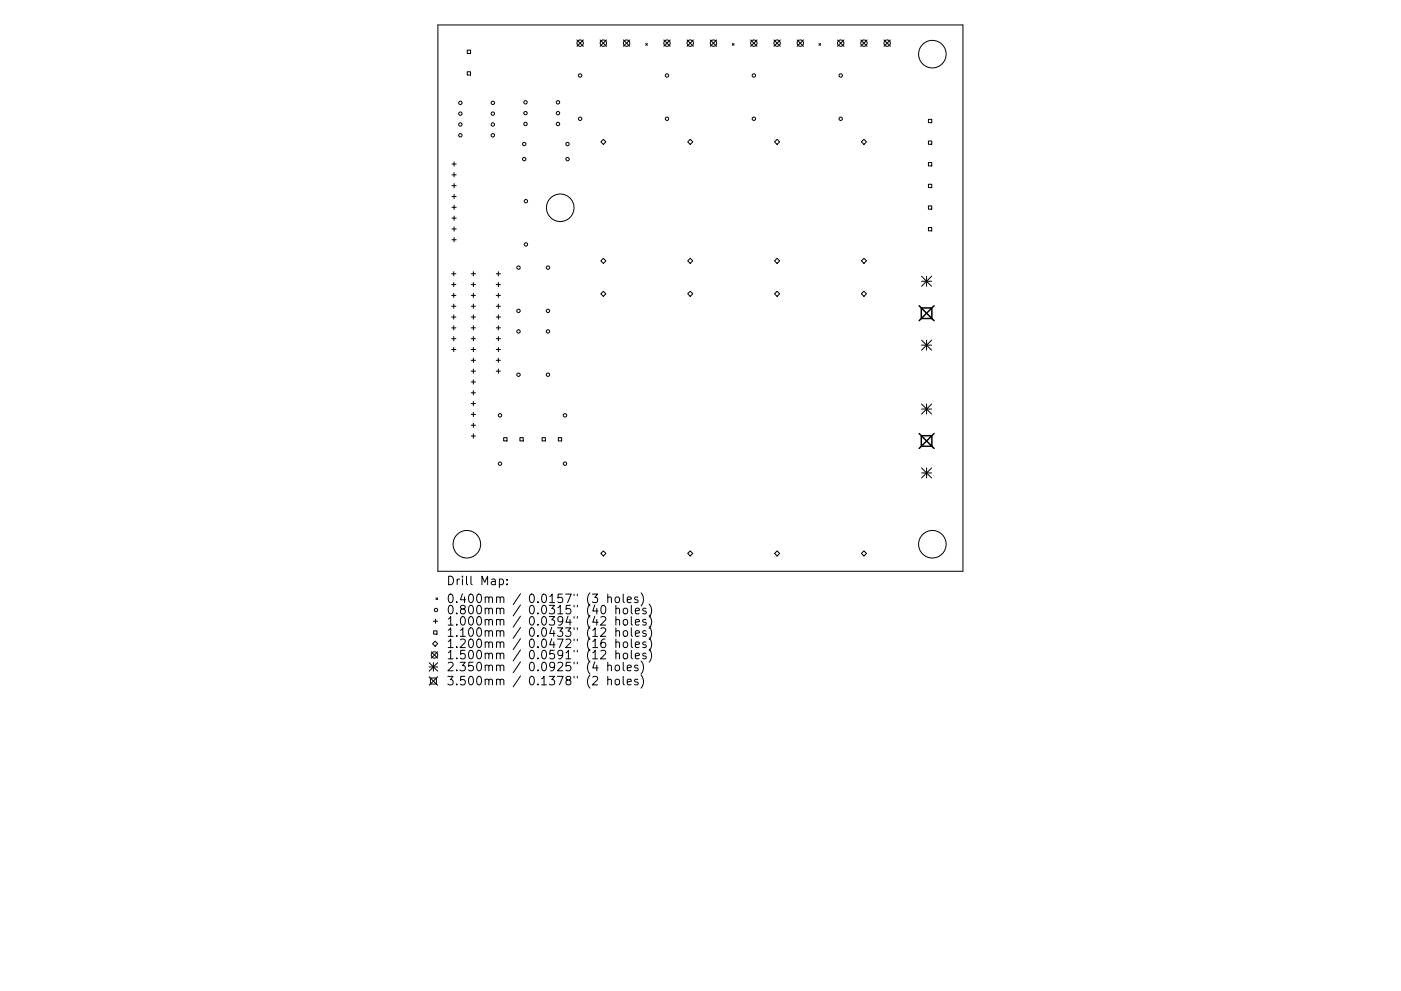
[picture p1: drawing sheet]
<svg xmlns="http://www.w3.org/2000/svg" width="297mm" height="210mm" viewBox="0 0 297 210" stroke-linecap="round" stroke-linejoin="round" font-family="sans-serif">
<defs><g id="words">
<g font-size="2.5">
<text x="94.6" y="124.1">Drill Map:</text>
<text x="94.6" y="127.9">0.400mm / 0.0157&quot; (3 holes)</text>
<text x="94.6" y="130.3">0.800mm / 0.0315&quot; (40 holes)</text>
<text x="94.6" y="132.7">1.000mm / 0.0394&quot; (42 holes)</text>
<text x="94.6" y="135.1">1.100mm / 0.0433&quot; (12 holes)</text>
<text x="94.6" y="137.5">1.200mm / 0.0472&quot; (16 holes)</text>
<text x="94.6" y="139.9">1.500mm / 0.0591&quot; (12 holes)</text>
<text x="94.6" y="142.4">2.350mm / 0.0925&quot; (4 holes)</text>
<text x="94.6" y="145.4">3.500mm / 0.1378&quot; (2 holes)</text>
</g>
</g></defs>
<g fill="none" stroke="#000" stroke-width=".21">
<path d="M92.8 5.3h111.4v115.9h-111.4zM99.1 10.6h.7v.7h-.7zM99.1 15.2h.7v.7h-.7zM122.3 8.5l1.4 1.3M123.7 8.5l-1.4 1.3M127.2 8.5l1.4 1.3M128.6 8.5l-1.4 1.3M132.2 8.5l1.3 1.3M133.5 8.5l-1.3 1.3M136.9 9.2l.4 .4M137.3 9.2l-.4 .4M140.7 8.5l1.4 1.3"/>
<path d="M142.1 8.5l-1.4 1.3M145.7 8.5l1.3 1.3M147 8.5l-1.3 1.3M150.6 8.5l1.3 1.3M151.9 8.5l-1.3 1.3M155.3 9.2l.3 .4M155.6 9.2l-.3 .4M159.2 8.5l1.3 1.3M160.5 8.5l-1.3 1.3M164.1 8.5l1.3 1.3M165.4 8.5l-1.3 1.3M169 8.5l1.4 1.3"/>
<path d="M170.4 8.5l-1.4 1.3M173.6 9.2l.4 .4M174 9.2l-.4 .4M177.6 8.5l1.3 1.3M178.9 8.5l-1.3 1.3M182.5 8.5l1.4 1.3M183.9 8.5l-1.4 1.3M187.4 8.5l1.4 1.3M188.8 8.5l-1.4 1.3M95.8 34.8h.9M95.8 37.1h.9M95.8 39.4h.9"/>
<path d="M96.3 34.4v.9M96.3 36.6v.9M96.3 38.9v.9M127.4 30.1l.5-.5 .6 .5-.6 .5zM145.8 30.1l.5-.5 .6 .5-.6 .5zM164.2 30.1l.6-.5 .5 .5-.5 .5zM182.6 30.1l.6-.5 .5 .5-.5 .5zM196.8 25.3h.7v.7h-.7zM196.8 29.9h.7v.7h-.7zM196.8 34.5h.7v.7h-.7zM196.8 39.1h.7v.7h-.7zM95.8 58.1h.9"/>
<path d="M95.8 41.7h.9M95.8 44h.9M95.8 46.3h.9M95.8 48.6h.9M95.8 50.9h.9M96.2 57.6v.9M96.2 59.9v.9M96.3 41.2v.9M96.3 43.5v.9M96.3 45.8v.9M96.3 48.1v.9M96.3 50.4v.9"/>
<path d="M99.9 58.1h.9M100.4 57.6v.9M100.4 59.9v.9M105.2 58.1h.9M105.7 57.6v.9M105.7 59.9v.9M127.4 55.3l.5-.5 .6 .5-.6 .6zM145.8 55.3l.5-.5 .6 .5-.6 .6zM164.2 55.3l.6-.5 .5 .5-.5 .6zM182.6 55.3l.6-.5 .5 .5-.5 .6zM195.4 58.6l2.1 2.1M195.4 59.7h2.1"/>
<path d="M196.5 58.6v2.1M196.8 43.7h.7v.7h-.7zM196.8 48.3h.7v.7h-.7zM197.5 58.6l-2.1 2.1M95.8 60.4h.9M95.8 62.7h.9M95.8 65h.9M95.8 67.3h.9M95.8 69.6h.9M95.8 71.9h.9M95.8 74.2h.9M96.2 62.2v.9"/>
<path d="M96.2 64.5v.9M96.2 66.8v.9M96.2 69.1v.9M96.2 71.4v.9M96.2 73.7v.9M99.9 60.4h.9M99.9 62.7h.9M99.9 65h.9M99.9 67.3h.9M99.9 69.6h.9M99.9 71.9h.9M99.9 74.2h.9"/>
<path d="M99.9 76.4h.9M99.9 78.7h.9M100.4 62.2v.9M100.4 64.5v.9M100.4 66.8v.9M100.4 69.1v.9M100.4 71.4v.9M100.4 73.7v.9M100.4 76v.9M100.4 78.3v.9M105.2 60.4h.9M105.2 62.7h.9"/>
<path d="M105.2 65h.9M105.2 67.3h.9M105.2 69.6h.9M105.2 71.9h.9M105.2 74.2h.9M105.2 76.4h.9M105.2 78.7h.9M105.7 62.2v.9M105.7 64.5v.9M105.7 66.8v.9M105.7 69.1v.9M105.7 71.4v.9"/>
<path d="M105.7 73.7v.9M105.7 76v.9M105.7 78.3v.9M127.9 61.8l.6 .5-.6 .6-.5-.6zM145.8 62.3l.5-.5 .6 .5-.6 .6zM164.2 62.3l.6-.5 .5 .5-.5 .6zM182.6 62.3l.6-.5 .5 .5-.5 .6zM195.4 72.2l2.1 2.1M195.4 73.2h2.1M196.5 72.2v2.1M197.5 72.2l-2.1 2.1M99.9 81h.9"/>
<path d="M99.9 83.3h.9M99.9 85.6h.9M99.9 87.9h.9M99.9 90.2h.9M99.9 92.5h.9M100.4 80.6v.9M100.4 82.9v.9M100.4 85.2v.9M100.4 87.5v.9M100.4 89.8v.9M100.4 92.1v.9M106.8 92.9h.7v.7h-.7z"/>
<path d="M110.2 92.9h.7v.7h-.7zM114.9 92.9h.7v.7h-.7zM118.4 92.9h.7v.7h-.7zM195.4 85.7l2.1 2.1M195.4 86.8h2.1M195.4 99.3l2.1 2.1M196.5 85.7v2.1M196.5 99.3v2.1M197.5 85.7l-2.1 2.1M197.5 99.3l-2.1 2.1M127.4 117.4l.5-.5 .6 .5-.6 .6zM145.8 117.4l.5-.5 .6 .5-.6 .6z"/>
<path d="M164.2 117.4l.6-.5 .5 .5-.5 .6zM182.6 117.4l.6-.5 .5 .5-.5 .6zM195.4 100.3h2.1M91.4 138.3l1.4 1.3M91.7 136.6l.6-.6 .5 .6-.5 .5zM91.9 131.8h.9M91.9 133.8h.7v.7h-.7zM92.3 131.4v.9M92.4 126.9l.4 .3M92.8 126.9l-.4 .3M92.8 138.3l-1.4 1.3M105.9 122.9h.5l.3 .3v.5l-.1 .3h-.7"/>
<path d="M107.5 123.9v.2M107.5 122.9v.2M127.4 131l.7-.2 .2 .2 .1 .3-1.1 1.3h1.1M127.4 133.4l.7-.2 .2 .2 .1 .3-1.1 1.3h1.1M127.4 138.1l.7-.1 .2 .1 .1 .4-1.1 1.3h1.1M127.7 128.5l.1-.1a.98 .98 0 0 1 .7 .8 .98 .98 0 0 1-.3 1h-.2a.98 .98 0 0 1-.7-.7 .98 .98 0 0 1 .4-1zM128.3 135.6a.72 .72 0 0 0-.9 .8v.7l.2 .2 .5 .1 .2-.2 .1-.6-.1-.2-.6-.1-.3 .3M128.9 126.8l.2-.2 .4 .1 .1 1.2M128.9 126v1.9M130.6 126.7l.4-.1 .4 .4v.5l-.4 .4-.4-.1-.2-.3v-.5zM130.6 129.2l.2-.2 .5 .1 .1 1.1M130.6 131.6l.2-.2 .5 .1 .1 1.1"/>
<path d="M130.6 134l.2-.2 .5 .1 .1 1.1M130.6 136.4l.2-.2 .5 .1 .1 1.1M130.6 138.7l.2-.1 .5 .1 .1 1.1M130.6 128.4v1.8M130.6 130.8v1.8M130.6 133.2v1.8M130.6 135.6v1.8M130.6 138v1.8M132.1 126v1.6l.3 .3M132.3 129.1l.4-.1 .4 .4v.5l-.4 .3h-.4l-.2-.3v-.5zM132.3 131.5l.4-.1 .4 .4v.5l-.4 .3-.4-.1-.2-.2v-.5zM132.3 133.9l.4-.1 .4 .4v.5l-.4 .3-.4-.1-.2-.2v-.5z"/>
<path d="M132.3 136.3l.4-.1 .4 .3v.6l-.4 .3-.4-.1-.2-.2v-.6zM132.3 138.7l.4-.1 .4 .3v.5l-.4 .4-.4-.1-.2-.3v-.5zM133 127.3l.9-.2-.1-.4-.6-.1-.2 .3 .1 .9h.7M133.9 128.4v1.6l.2 .2M133.9 130.8v1.6l.2 .2M133.9 133.2v1.6l.2 .2M133.9 135.6v1.5l.2 .3M133.9 138v1.5l.2 .3M134.7 129.6l.9-.1-.1-.4-.5-.1-.3 .3 .1 .9h.7M134.7 132l.9-.1-.1-.4-.5-.1-.3 .3 .1 .8h.7M134.7 134.4l.9-.2-.1-.3-.5-.1-.3 .3 .1 .8h.7M134.7 136.8l.9-.2-.1-.3-.5-.1-.3 .2 .1 .9h.7"/>
<path d="M134.7 139.2l.9-.2-.1-.3-.5-.1-.3 .2 .1 .9h.7M135.2 126.7l-.4-.1-.3 .3 .1 .3 .6 .1v.5h-.7M135.9 125.8a2.07 2.07 0 0 1 0 2.7M136.9 129.1l-.4-.1-.2 .3v.3l.6 .1v.5h-.6M136.9 131.5l-.4-.1-.2 .3v.2l.6 .2v.4h-.6M136.9 133.9l-.4-.1-.2 .3v.2l.6 .2v.4h-.6M136.9 136.3l-.4-.1-.2 .2v.3l.6 .2v.4h-.6M136.9 138.7l-.4-.1-.2 .2v.3l.6 .2v.4h-.6M137.6 128.2a2.07 2.07 0 0 1 0 2.7M137.6 130.6a2.07 2.07 0 0 1 0 2.7M137.6 132.9a2.07 2.07 0 0 1 0 2.8M137.6 135.3a2.07 2.07 0 0 1 0 2.8"/>
<path d="M137.6 137.7a2.07 2.07 0 0 1 0 2.8M91 140.6l1.8 1.8M91 141.5h1.8M91 143.6l1.8 1.8M91.3 143.9h1.2v1.2h-1.2zM91.9 140.6v1.8M92.8 140.6l-1.8 1.8M92.8 143.6l-1.8 1.8M128.9 141.3l.2-.2 .4 .1 .1 1.1M128.9 144.3l.2-.2 .4 .1 .1 1.1M128.9 140.5v1.8M128.9 143.5v1.8"/>
<path d="M130.6 141.2l.4-.1 .4 .4v.5l-.4 .3-.4-.1-.2-.2v-.5zM130.6 144.2l.4-.1 .4 .3v.6l-.4 .3-.4-.1-.2-.2v-.6zM132.1 140.5v1.6l.3 .2M132.1 143.5v1.5l.3 .3M133 141.7l.9-.2-.1-.3-.6-.1-.2 .3 .1 .8h.7M133 144.7l.9-.2-.1-.3-.6-.1-.2 .3 .1 .8h.7M135.2 141.2l-.4-.1-.3 .3 .1 .2 .6 .2v.4h-.7M135.2 144.2l-.4-.1-.3 .3 .1 .2 .6 .2v.4h-.7M135.9 140.3a2.07 2.07 0 0 1 0 2.7M135.9 143.2a2.07 2.07 0 0 1 0 2.8"/>
<circle cx="123" cy="9.2" r=".68"/>
<circle cx="123" cy="16" r=".36"/>
<circle cx="127.9" cy="9.2" r=".68"/>
<circle cx="132.8" cy="9.2" r=".68"/>
<circle cx="141.4" cy="16" r=".36"/>
<circle cx="141.4" cy="9.2" r=".68"/>
<circle cx="146.3" cy="9.2" r=".68"/>
<circle cx="151.3" cy="9.2" r=".68"/>
<circle cx="159.8" cy="9.2" r=".68"/>
<circle cx="159.8" cy="16" r=".36"/>
<circle cx="164.8" cy="9.2" r=".68"/>
<circle cx="169.7" cy="9.2" r=".68"/>
<circle cx="178.2" cy="9.2" r=".68"/>
<circle cx="178.2" cy="16" r=".36"/>
<circle cx="183.2" cy="9.2" r=".68"/>
<circle cx="188.1" cy="9.2" r=".68"/>
<circle cx="197.7" cy="11.5" r="2.92"/>
<circle cx="97.6" cy="24.1" r=".36"/>
<circle cx="97.6" cy="21.8" r=".36"/>
<circle cx="97.6" cy="26.4" r=".36"/>
<circle cx="97.6" cy="28.7" r=".36"/>
<circle cx="104.5" cy="24.1" r=".36"/>
<circle cx="104.5" cy="21.8" r=".36"/>
<circle cx="104.5" cy="26.4" r=".36"/>
<circle cx="104.5" cy="28.7" r=".36"/>
<circle cx="111.1" cy="33.8" r=".36"/>
<circle cx="111.1" cy="30.6" r=".36"/>
<circle cx="111.4" cy="24" r=".36"/>
<circle cx="111.4" cy="21.7" r=".36"/>
<circle cx="111.4" cy="26.3" r=".36"/>
<circle cx="118.3" cy="21.7" r=".36"/>
<circle cx="118.3" cy="24" r=".36"/>
<circle cx="118.3" cy="26.3" r=".36"/>
<circle cx="120.3" cy="30.6" r=".36"/>
<circle cx="120.3" cy="33.8" r=".36"/>
<circle cx="123" cy="25.2" r=".36"/>
<circle cx="141.4" cy="25.2" r=".36"/>
<circle cx="159.8" cy="25.2" r=".36"/>
<circle cx="178.2" cy="25.2" r=".36"/>
<circle cx="109.9" cy="56.8" r=".36"/>
<circle cx="111.5" cy="42.7" r=".36"/>
<circle cx="111.5" cy="51.9" r=".36"/>
<circle cx="116.2" cy="56.8" r=".36"/>
<circle cx="118.8" cy="44.1" r="2.92"/>
<circle cx="109.9" cy="79.5" r=".36"/>
<circle cx="109.9" cy="66" r=".36"/>
<circle cx="109.9" cy="70.3" r=".36"/>
<circle cx="116.2" cy="79.5" r=".36"/>
<circle cx="116.2" cy="70.3" r=".36"/>
<circle cx="116.2" cy="66" r=".36"/>
<circle cx="106" cy="98.4" r=".36"/>
<circle cx="106" cy="88.1" r=".36"/>
<circle cx="119.8" cy="98.4" r=".36"/>
<circle cx="119.8" cy="88.1" r=".36"/>
<circle cx="99" cy="115.5" r="2.92"/>
<circle cx="197.7" cy="115.5" r="2.92"/>
<circle cx="92.1" cy="139" r=".68"/>
<circle cx="92.4" cy="129.4" r=".36"/>
</g>
<path d="M194.9 64.9l3.1 3.1M195.3 65.3h2.3v2.3h-2.3zM198 64.9l-3.1 3.1M194.9 92l3.1 3.1M195.3 92.4h2.3v2.3h-2.3zM198 92l-3.1 3.1" fill="none" stroke="#000" stroke-width=".32"/>
<use href="#words"/>
</svg>
